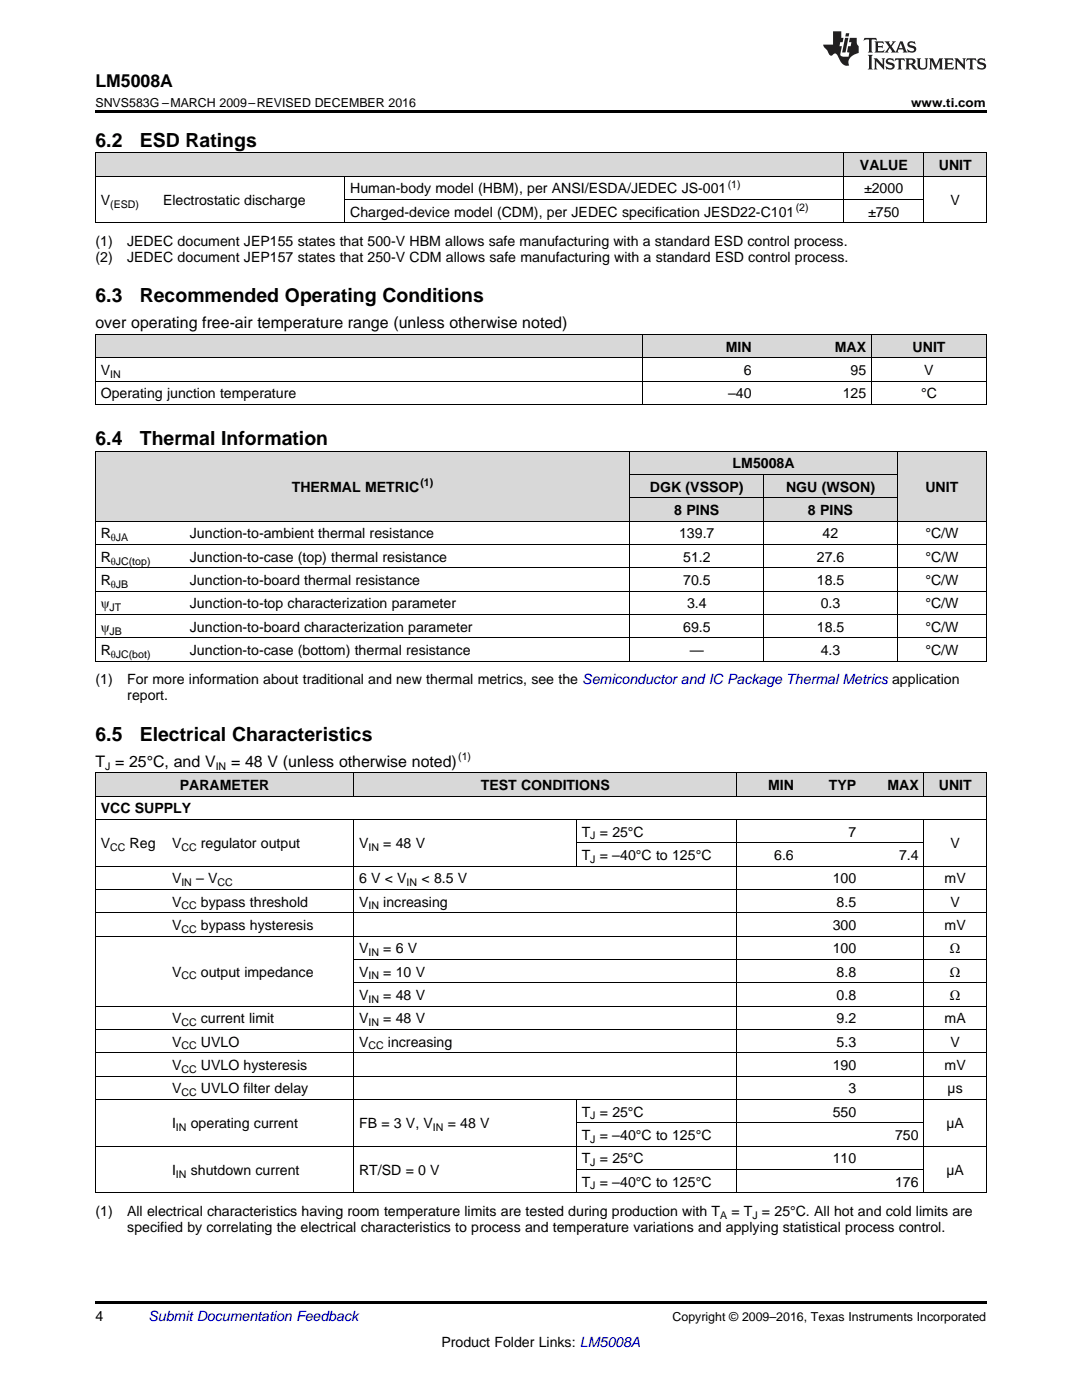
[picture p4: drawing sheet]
<svg xmlns="http://www.w3.org/2000/svg" width="216mm" height="279mm" viewBox="0 0 216 279" stroke-linecap="round" stroke-linejoin="round" font-family="sans-serif">
<defs><g id="words">
<g font-size="3.9">
<text x="19" y="29.3">6.2</text>
<text x="27.9" y="29.3">ESD Ratings</text>
<text x="19" y="60.4">6.3</text>
<text x="27.9" y="60.4">Recommended Operating Conditions</text>
<text x="19" y="88.8">6.4</text>
<text x="27.9" y="88.8">Thermal Information</text>
<text x="19" y="147.8">6.5</text>
<text x="27.9" y="147.8">Electrical Characteristics</text>
</g>
<text font-size="3.5" x="19" y="17.3">LM5008A</text>
<g font-size="3.2">
<text x="19" y="65.5">over operating free-air temperature range (unless otherwise noted)</text>
<text x="19" y="153">T = 25°C, and V</text>
<text x="46.1" y="153">= 48 V (unless otherwise noted)</text>
</g>
<g font-size="2.8">
<text x="171.6" y="33.9">VALUE</text>
<text x="187.3" y="33.9">UNIT</text>
<text x="20.1" y="40.9">V</text>
<text x="32.5" y="40.9">Electrostatic discharge</text>
<text x="69.9" y="38.6">Human-body model (HBM), per ANSI/ESDA/JEDEC JS-001</text>
<text x="172.4" y="38.6">±2000</text>
<text x="189.7" y="40.9">V</text>
<text x="69.9" y="43.3">Charged-device model (CDM), per JEDEC specification JESD22-C101</text>
<text x="173.2" y="43.3">±750</text>
<text x="19" y="49.1">(1)</text>
<text x="19" y="52.3">(2)</text>
<text x="25.4" y="49.1">JEDEC document JEP155 states that 500-V HBM allows safe manufacturing with a standard ESD control process.</text>
<text x="25.4" y="52.3">JEDEC document JEP157 states that 250-V CDM allows safe manufacturing with a standard ESD control process.</text>
<text x="144.8" y="70.2">MIN</text>
<text x="166.6" y="70.2">MAX</text>
<text x="182.1" y="70.2">UNIT</text>
<text x="20.1" y="74.8">V</text>
<text x="148.4" y="74.8">6</text>
<text x="169.7" y="74.8">95</text>
<text x="184.4" y="74.8">V</text>
<text x="20.1" y="79.5">Operating junction temperature</text>
<text x="145.3" y="79.5">–40</text>
<text x="168.2" y="79.5">125</text>
<text x="183.8" y="79.5">°C</text>
<text x="146.2" y="93.5">LM5008A</text>
<text x="58.2" y="98.1">THERMAL METRIC</text>
<text x="129.7" y="98.1">DGK (VSSOP)</text>
<text x="156.8" y="98.1">NGU (WSON)</text>
<text x="184.6" y="98.1">UNIT</text>
<text x="20.1" y="107.5">R</text>
<text x="37.9" y="107.5">Junction-to-ambient thermal resistance</text>
<text x="134.5" y="102.8">8 PINS</text>
<text x="135.5" y="107.5">139.7</text>
<text x="161.2" y="102.8">8 PINS</text>
<text x="164.1" y="107.5">42</text>
<text x="184.6" y="107.5">°C/W</text>
<text x="20.1" y="112.1">R</text>
<text x="37.9" y="112.1">Junction-to-case (top) thermal resistance</text>
<text x="136.3" y="112.1">51.2</text>
<text x="163" y="112.1">27.6</text>
<text x="184.6" y="112.1">°C/W</text>
<text x="20.1" y="116.8">R</text>
<text x="37.9" y="116.8">Junction-to-board thermal resistance</text>
<text x="136.3" y="116.8">70.5</text>
<text x="163" y="116.8">18.5</text>
<text x="184.6" y="116.8">°C/W</text>
<text x="20.1" y="121.4">ψ</text>
<text x="37.9" y="121.4">Junction-to-top characterization parameter</text>
<text x="137.1" y="121.4">3.4</text>
<text x="163.8" y="121.4">0.3</text>
<text x="184.6" y="121.4">°C/W</text>
<text x="20.1" y="126.1">ψ</text>
<text x="20.1" y="130.7">R</text>
<text x="37.9" y="126.1">Junction-to-board characterization parameter</text>
<text x="37.9" y="130.7">Junction-to-case (bottom) thermal resistance</text>
<text x="136.3" y="126.1">69.5</text>
<text x="137.7" y="130.7">—</text>
<text x="163" y="126.1">18.5</text>
<text x="163.8" y="130.7">4.3</text>
<text x="184.6" y="126.1">°C/W</text>
<text x="184.6" y="130.7">°C/W</text>
<text x="19" y="136.6">(1)</text>
<text x="25.4" y="136.6">For more information about traditional and new thermal metrics, see the Semiconductor and IC Package Thermal Metrics application</text>
<text x="25.4" y="139.8">report.</text>
<text x="35.9" y="157.7">PARAMETER</text>
<text x="95.9" y="157.7">TEST CONDITIONS</text>
<text x="153.2" y="157.7">MIN</text>
<text x="165.4" y="157.7">TYP</text>
<text x="177.1" y="157.7">MAX</text>
<text x="187.3" y="157.7">UNIT</text>
<text x="20.1" y="162.3">VCC SUPPLY</text>
<text x="116.1" y="167">T = 25°C</text>
<text x="169.3" y="167">7</text>
<text x="20.1" y="169.3">V</text>
<text x="25.9" y="169.3">Reg</text>
<text x="34.3" y="169.3">V</text>
<text x="40.1" y="169.3">regulator output</text>
<text x="71.6" y="169.3">V</text>
<text x="76.5" y="169.3">= 48 V</text>
<text x="116.1" y="171.6">T = –40°C to 125°C</text>
<text x="154.5" y="171.6">6.6</text>
<text x="179.4" y="171.6">7.4</text>
<text x="189.7" y="169.3">V</text>
<text x="34.3" y="176.3">V</text>
<text x="39.2" y="176.3">– V</text>
<text x="71.6" y="176.3">6 V &lt; V</text>
<text x="84.1" y="176.3">&lt; 8.5 V</text>
<text x="166.2" y="176.3">100</text>
<text x="188.5" y="176.3">mV</text>
<text x="34.3" y="180.9">V</text>
<text x="34.3" y="185.6">V</text>
<text x="40.1" y="180.9">bypass threshold</text>
<text x="40.1" y="185.6">bypass hysteresis</text>
<text x="71.6" y="180.9">V</text>
<text x="76.5" y="180.9">increasing</text>
<text x="166.2" y="185.6">300</text>
<text x="166.9" y="180.9">8.5</text>
<text x="188.5" y="185.6">mV</text>
<text x="189.7" y="180.9">V</text>
<text x="71.6" y="190.3">V</text>
<text x="76.5" y="190.3">= 6 V</text>
<text x="166.2" y="190.3">100</text>
<text x="189.5" y="190.3">Ω</text>
<text x="34.3" y="194.9">V</text>
<text x="40.1" y="194.9">output impedance</text>
<text x="71.6" y="194.9">V</text>
<text x="76.5" y="194.9">= 10 V</text>
<text x="166.9" y="194.9">8.8</text>
<text x="189.5" y="194.9">Ω</text>
<text x="71.6" y="199.6">V</text>
<text x="76.5" y="199.6">= 48 V</text>
<text x="166.9" y="199.6">0.8</text>
<text x="189.5" y="199.6">Ω</text>
<text x="34.3" y="204.2">V</text>
<text x="34.3" y="208.9">V</text>
<text x="40.1" y="204.2">current limit</text>
<text x="40.1" y="208.9">UVLO</text>
<text x="71.6" y="204.2">V</text>
<text x="71.6" y="208.9">V</text>
<text x="76.5" y="204.2">= 48 V</text>
<text x="77.4" y="208.9">increasing</text>
<text x="166.9" y="204.2">9.2</text>
<text x="166.9" y="208.9">5.3</text>
<text x="188.5" y="204.2">mA</text>
<text x="189.7" y="208.9">V</text>
<text x="34.3" y="213.5">V</text>
<text x="40.1" y="213.5">UVLO hysteresis</text>
<text x="166.2" y="213.5">190</text>
<text x="188.5" y="213.5">mV</text>
<text x="34.3" y="218.2">V</text>
<text x="40.1" y="218.2">UVLO filter delay</text>
<text x="169.3" y="218.2">3</text>
<text x="189.1" y="218.2">µs</text>
<text x="34.3" y="225.2">I</text>
<text x="38.1" y="225.2">operating current</text>
<text x="71.6" y="225.2">FB = 3 V, V</text>
<text x="89.4" y="225.2">= 48 V</text>
<text x="116.1" y="222.8">T = 25°C</text>
<text x="116.1" y="227.5">T = –40°C to 125°C</text>
<text x="166.2" y="222.8">550</text>
<text x="178.6" y="227.5">750</text>
<text x="188.8" y="225.2">µA</text>
<text x="116.1" y="232.2">T = 25°C</text>
<text x="166.2" y="232.2">110</text>
<text x="34.3" y="234.5">I</text>
<text x="38.1" y="234.5">shutdown current</text>
<text x="71.6" y="234.5">RT/SD = 0 V</text>
<text x="116.1" y="236.8">T = –40°C to 125°C</text>
<text x="178.6" y="236.8">176</text>
<text x="188.8" y="234.5">µA</text>
<text x="19" y="242.7">(1)</text>
<text x="25.4" y="242.7">All electrical characteristics having room temperature limits are tested during production with T</text>
<text x="25.4" y="245.9">specified by correlating the electrical characteristics to process and temperature variations and applying statistical process control.</text>
<text x="145.9" y="242.7">= T = 25°C. All hot and cold limits are</text>
<text x="19" y="263.6">4</text>
<text x="88.1" y="268.9">Product Folder Links: LM5008A</text>
</g>
<text font-size="2.8" fill="#0000c8" x="29.6" y="263.6">Submit Documentation Feedback</text>
<g font-size="2.5">
<text x="19" y="21.4">SNVS583G –MARCH 2009–REVISED DECEMBER 2016</text>
<text x="181.8" y="21.4">www.ti.com</text>
<text x="134.2" y="263.6">Copyright © 2009–2016, Texas Instruments Incorporated</text>
</g>
<g font-size="2.1">
<text x="22" y="41.5">(ESD)</text>
<text x="145.2" y="37.5">(1)</text>
<text x="158.8" y="42.1">(2)</text>
<text x="22" y="75.4">IN</text>
<text x="83.9" y="97">(1)</text>
<text x="22.1" y="108">θJA</text>
<text x="22.1" y="112.7">θJC(top)</text>
<text x="22.1" y="117.3">θJB</text>
<text x="21.9" y="122">JT</text>
<text x="21.9" y="126.6">JB</text>
<text x="22.1" y="131.3">θJC(bot)</text>
<text x="21" y="153.6">J</text>
<text x="43" y="153.6">IN</text>
<text x="91.4" y="151.7">(1)</text>
<text x="117.8" y="167.5">J</text>
<text x="22" y="169.9">CC</text>
<text x="36.2" y="169.9">CC</text>
<text x="73.5" y="169.9">IN</text>
<text x="117.8" y="172.2">J</text>
<text x="36.2" y="176.8">IN</text>
<text x="43.4" y="176.8">CC</text>
<text x="81.1" y="176.8">IN</text>
<text x="36.2" y="181.5">CC</text>
<text x="73.5" y="181.5">IN</text>
<text x="36.2" y="186.2">CC</text>
<text x="73.5" y="190.8">IN</text>
<text x="36.2" y="195.5">CC</text>
<text x="73.5" y="195.5">IN</text>
<text x="73.5" y="200.1">IN</text>
<text x="36.2" y="204.8">CC</text>
<text x="36.2" y="209.4">CC</text>
<text x="73.5" y="204.8">IN</text>
<text x="73.5" y="209.4">CC</text>
<text x="36.2" y="214.1">CC</text>
<text x="36.2" y="218.8">CC</text>
<text x="35.1" y="225.7">IN</text>
<text x="86.4" y="225.7">IN</text>
<text x="117.8" y="223.4">J</text>
<text x="117.8" y="228.1">J</text>
<text x="117.8" y="232.7">J</text>
<text x="35.1" y="235.1">IN</text>
<text x="117.8" y="237.4">J</text>
<text x="143.7" y="243.2">A</text>
<text x="150.1" y="243.2">J</text>
</g>
</g></defs>
<g fill="#d8d8d8">
<path d="M19 154.3h14.3v4.6h-14.3z"/>
<path d="M33.3 154.3h37.3v4.6h-37.3z"/>
<path d="M70.6 154.3h44.4v4.6h-44.4z"/>
<path d="M115 154.3h32v4.6h-32z"/>
<path d="M147 154.3h12.5v4.6h-12.5z"/>
<path d="M159.5 154.3h12.4v4.6h-12.4z"/>
<path d="M171.9 154.3h12.5v4.6h-12.5z"/>
<path d="M184.4 154.3h12.4v4.6h-12.4z"/>
<path d="M19 90.1h17.8v14h-17.8z"/>
<path d="M36.8 90.1h88.9v14h-88.9z"/>
<path d="M179.1 90.1h17.7v14h-17.7z"/>
<path d="M125.7 99.4h26.7v4.7h-26.7z"/>
<path d="M152.4 99.4h26.7v4.7h-26.7z"/>
<path d="M125.7 94.8h26.7v4.6h-26.7z"/>
<path d="M152.4 94.8h26.7v4.6h-26.7z"/>
<path d="M125.7 90.1h26.7v4.7h-26.7z"/>
<path d="M152.4 90.1h26.7v4.7h-26.7z"/>
<path d="M19 66.8h109.2v4.6h-109.2z"/>
<path d="M128.2 66.8h22.9v4.6h-22.9z"/>
<path d="M151.1 66.8h22.9v4.6h-22.9z"/>
<path d="M174 66.8h22.8v4.6h-22.8z"/>
<path d="M19 30.6h12.5v4.6h-12.5z"/>
<path d="M31.5 30.6h37.3v4.6h-37.3z"/>
<path d="M68.8 30.6h99.6v4.6h-99.6z"/>
<path d="M168.4 30.6h16v4.6h-16z"/>
<path d="M184.4 30.6h12.4v4.6h-12.4z"/>
</g>
<g fill="#000">
<path d="M19 22h177.8v.5h-177.8zM19 44.5h.2zM68.7 44.5h.1zM168.3 44.5h.1zM184.3 44.5h.1zM196.7 44.5h.1zM19 80.7l.2 .1zM173.8 80.7l.2 .1zM196.7 80.7l.1 .1zM19 132h.2zM125.6 132h.1zM152.3 132h.1z"/>
<path d="M179 132h.1zM196.7 132h.1zM19 259.7h177.8v.5h-177.8z"/>
</g>
<g fill="none" stroke="#000" stroke-width=".2">
<path d="M19 35.2h177.8M19 30.5h177.8M19.1 30.5v14M68.8 35.2v9.3M68.8 39.8h115.6M168.3 30.5v14M184.3 30.5v14M196.8 30.5v14M19 44.5h177.8M19 76h177.8M19 71.4h177.8M19 66.7h177.8"/>
<path d="M19.1 66.7v14.1M128.1 66.7v14.1M173.9 66.7v14.1M196.8 66.7v14.1M19 90h177.8M19 80.7h177.8M19.1 90.1v41.9M125.7 90.1v41.9M125.7 99.4h53.4M125.7 94.7h53.4M152.3 94.7v37.3M179 90.1v41.9"/>
<path d="M196.8 90.1v41.9M19 118h177.8M19 113.3h177.8M19 108.7h177.8M19 104h177.8M19 132h177.8M19 127.3h177.8M19 122.6h177.8M19 158.9h177.8M19 154.2h177.8M19.1 154.2v83.9M70.5 154.2v4.7"/>
<path d="M147 154.2v4.7M184.3 154.2v4.7M196.8 154.2v83.9M19 177.5h177.8M19 172.8h177.8M19 163.5h177.8M70.5 163.5v74.6M115 163.5v9.4M115 168.2h69.4M147 163.5v74.6M184.3 163.5v74.6M19 186.8h177.8"/>
<path d="M19 182.2h177.8M70.6 196.1h126.2M70.6 191.5h126.2M19 219.4h177.8M19 214.8h177.8M19 210.1h177.8M19 205.4h177.8M19 200.8h177.8M115 219.4v18.7M19 238h177.8M19 228.7h177.8M115 233.4h69.4"/>
<path d="M115 224.1h69.4"/>
</g>
<g fill="#231f20">
<path d="M172.5 7.6l-.1 .5 .4-.2h.6v.1v2.1l-.2 .4h.9l-.2-.4v-2.1l.1-.1h.5l.5 .2-.2-.5zM174.5 8.3l.2 .3v1.5l-.2 .4h1.8l.2-.6a1.04 1.04 0 0 1-1.3 .2v-.7h.6l.3 .2v-.6l-.3 .2h-.6v-.6l.8-.1 .4 .3-.2-.5zM176.5 8.3l.9 1.1-.9 1.1h.8l-.2-.2 .4-.7 .5 .7-.2 .2h1.5l-.2-.2 .2-.4h.9l.1 .4-.2 .2h1l-.3-.3-.7-1.9h-.5l-.9 2-.8-1 .9-1h-.8l.1 .3-.4 .5-.3-.6 .1-.2zM179.7 8.6l.4 1h-.7zM181.3 8.4a.63 .63 0 0 0-.2 .7 .63 .63 0 0 0 .6 .4l.6 .2 .1 .2a.75 .75 0 0 1-.7 .4 .75 .75 0 0 1-.6-.5l.1 .7 .1-.1a1.11 1.11 0 0 0 1.5-.6 1.13 1.13 0 0 0-1.2-.8l-.1-.4a1.04 1.04 0 0 1 1.2 .2l-.2-.5-.2 .1-.4-.2zM173.2 10.9l.2 .4v2.2l-.2 .4h1l-.3-.4v-2.2l.3-.4zM174.3 11.6l.3 .4v1.5l-.3 .4h.8l-.2-.4v-1.3l1.5 1.7v-1.9l.2-.4h-.7l.2 .4v.9l-1.1-1.3zM177 11.8a.62 .62 0 0 0-.2 .7 .62 .62 0 0 0 .6 .4l.6 .1 .1 .3a.76 .76 0 0 1-.7 .3 .76 .76 0 0 1-.7-.4l.2 .7 .1-.1a1.11 1.11 0 0 0 1.5-.6 1.13 1.13 0 0 0-1.2-.8l-.1-.4a1.04 1.04 0 0 1 1.2 .2l-.2-.6-.2 .1-.5-.1zM178.7 11.6l-.2 .6a.61 .61 0 0 1 .8-.3v1.6l-.2 .4h.9l-.2-.4v-1.6a.63 .63 0 0 1 .7 .3l-.1-.6zM180.6 11.6l.3 .4v1.5l-.3 .4h1l-.2-.2-.1-.8 .6 .2a.76 .76 0 0 0 1.2 .7l-1-1a.58 .58 0 0 0 .6-.5 .58 .58 0 0 0-.5-.6zM181.4 11.9h.1a.45 .45 0 0 1 .5 .1 .45 .45 0 0 1 .1 .5l-.8 .2zM182.9 11.6l.2 .2a2.17 2.17 0 0 0 .3 1.9 .99 .99 0 0 0 1.6-.6v-1.1l.2-.4h-.7l.2 .2a1.92 1.92 0 0 1-.2 1.8 .6 .6 0 0 1-.9-.5v-1.1l.2-.4zM185.4 11.6l.2 .4v1.5l-.2 .4h.7l-.2-.4v-1.4l.8 1.8 .8-1.8v1.4l-.2 .4h.9l-.2-.4v-1.5l.2-.4h-.8l-.6 1.5-.6-1.5zM188.4 11.6l.2 .4v1.5l-.2 .4h1.8l.1-.6a1.04 1.04 0 0 1-1.2 .1v-.6h.5l.4 .2v-.6l-.4 .2h-.5v-.7h.8l.3 .3-.1-.6zM190.5 11.6l.2 .4v1.5l-.2 .4h.7l-.2-.4v-1.3l1.5 1.7v-1.9l.2-.4h-.7l.2 .4v.9l-1.1-1.3zM192.9 11.6l-.1 .6a.61 .61 0 0 1 .7-.3l.1 1.6-.3 .4h1l-.3-.4 .1-1.6a.63 .63 0 0 1 .7 .3l-.1-.6zM195.2 11.8a.62 .62 0 0 0-.2 .7 .62 .62 0 0 0 .6 .4l.6 .1 .1 .3a.76 .76 0 0 1-.7 .3 .76 .76 0 0 1-.6-.4l.1 .7 .1-.1a1.11 1.11 0 0 0 1.6-.6 1.13 1.13 0 0 0-1.3-.8l-.1-.4a1.04 1.04 0 0 1 1.2 .2l-.1-.6-.2 .1-.5-.1z"/>
<path d="M166.2 6.3v2.6h-1.9v.4l.8 .9a.91 .91 0 0 0 1 .8 .56 .56 0 0 1 .5-.3 .56 .56 0 0 1 .5 .3l.4 .8a1.53 1.53 0 0 0 1.9 1.2 1.54 1.54 0 0 1 1-2.1l.9-.3v-1.4a1.52 1.52 0 0 1-.4-1.6h-1.3l-.2 .8h.5l-.2 .8h-.5l-.1 1v.2l.4 .1-.2 .8a1.93 1.93 0 0 1-1.6-.3l.3-1.8h-.5l.2-.8h.4l.2-.8h-.4v-1.3zM168.6 7.6l-.6 2.9h.7l.6-2.9zM168.8 6.6l-.1 .7h.6l.2-.7z"/>
</g>
<use href="#words"/>
</svg>
